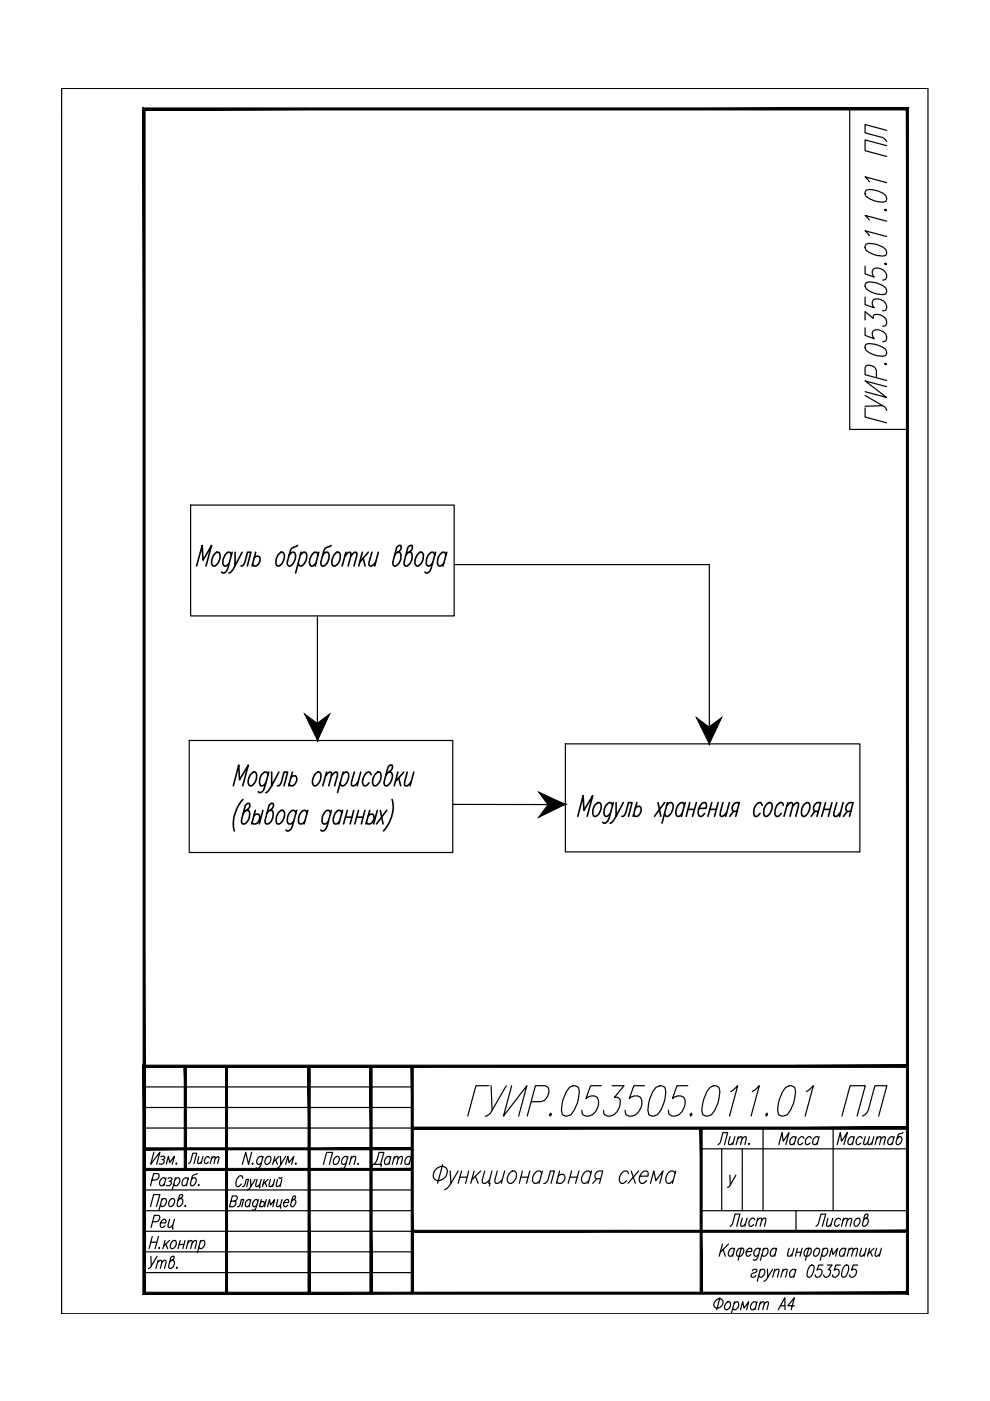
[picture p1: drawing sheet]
<svg xmlns="http://www.w3.org/2000/svg" width="210mm" height="297mm" viewBox="0 0 210 297" stroke-linecap="round" stroke-linejoin="round" font-family="sans-serif">
<defs><g id="words">
<text font-size="10.6" x="98.1" y="237.8">ГУИР.053505.011.01 ПЛ</text>
<text font-size="8.4" x="188.7" y="91" transform="rotate(-90 188.7 91)">ГУИР.053505.011.01 ПЛ</text>
<text font-size="6.6" x="77.6" y="248.7">Дата</text>
<text font-size="6.2" x="30.7" y="261.8">Рец</text>
<g font-size="5.7">
<text x="151" y="243.8">Лит.</text>
<text x="164" y="243.8">Масса</text>
<text x="176.4" y="243.8">Масштаб</text>
<text x="153.5" y="261.1">Лист</text>
<text x="171.8" y="261.1">Листов</text>
</g>
<text font-size="5.3" x="38.8" y="248">Лист</text>
</g></defs>
<g fill="none" stroke="#000" stroke-width=".25">
<path d="M13.1 18.7h183.7v259.8h-183.7zM31.9 255.8l.7-2.5h1.3l-.7 2.5M32.2 250.2h.8a.77 .77 0 0 0 .7-.6 .77 .77 0 0 0-.3-.8h-.8l-.7 2.6M32.6 244.3l-.7 2.5 2-2.5-.7 2.5M34.1 245.3l.3-.2 .5 .2a.49 .49 0 0 1-.6 .6M34.3 254.5l.4-.4h.3a1.05 1.05 0 0 1-.7 1.7l-.3-.4M34.4 254.1l-.7 2.6M34.6 245.9l.2 .2a.62 .62 0 0 1-.5 .7l-.6-.1M35.1 250l-.1-.2a.94 .94 0 0 0-1 .3 .94 .94 0 0 0-.1 1l.2 .3h.3l.4-.4M35.2 249.7l-.5 1.7M35.2 246.8l.5-1.7 .3 1.4 1-1.4-.5 1.7M35.6 249.8l.3-.1 .5 .1-.1 .5-.5 .1"/>
<path d="M36 254.5l.5-.4h.3a1.05 1.05 0 0 1-.8 1.7 .91 .91 0 0 1 0-1.3zM36.1 250.4a.52 .52 0 0 1 .2 .6 .52 .52 0 0 1-.5 .4l-.6-.1M37.1 250l.5-.3h.3a1.05 1.05 0 0 1-.8 1.7l-.2-.4M37.2 249.7l-.7 2.6M38.2 254.1h.3a1.02 1.02 0 0 1 .2 1.1 1.02 1.02 0 0 1-.9 .6l-.3-.5 .5-1.8 .4-.2 .3 .1a.95 .95 0 0 1-.7 .8l-.3 .3M39.9 250l-.2-.2a.93 .93 0 0 0-1 .4 .93 .93 0 0 0 0 1.1l.4 .1 .5-.4M39.9 249.7l-.4 1.7M41.9 248.8l-.8 .3-.3 .4-.4 1.4 .2 .5a1.05 1.05 0 0 0 .7-1.7h-.3l-.4 .3M42 251.3l.1-.2v.3zM49 254.7h.9a.78 .78 0 0 1-.5 1.1h-.7l.6-2.2h.7l.3 .2-.2 .7-.4 .2M50.4 255.8l.3-.1 .2-.3 .3-1.1h.5l-.4 1.5M51.4 251.6l.4-.2 .4-1.4h.5l-.4 1.6"/>
<path d="M51.5 249.8v-.2a.6 .6 0 0 0-.7-.3 .6 .6 0 0 0-.5 .5l-.3 .9v.5l.3 .4a.94 .94 0 0 0 .9-.6M53.1 250l.1 1.6 .9-1.6M53.1 254.7l-.2-.4a.93 .93 0 0 0-.8 .6 .93 .93 0 0 0 .1 .9h.3l.4-.3M53.2 251.6l-.5 .6-.3 .1M53.2 254.3l-.4 1.5M53.4 244.3l-.7 2.6-.6-2.6-.7 2.6M53.5 246.7l.1-.1-.1 .3zM54.5 250l-.3 1.4 .4 .2 .5-.5M54.7 254.7l-.3-.4a.93 .93 0 0 0-.6 1.5h.2l.4-.3M54.8 254.3l-.7 2.1a.42 .42 0 0 1-.6 .1M55.2 255l.3-.3a.5 .5 0 0 1 .6 .4 .5 .5 0 0 1-.3 .6l-.6 .1-.1-.2M55.4 250l-.4 1.6h.1v.3"/>
<path d="M55.4 254.3l-.4 1.5M55.7 245.5l-.1-.2a.96 .96 0 0 0-1.1 .4 .96 .96 0 0 0 .2 1.2h.3l.4-.4M55.8 245.2l-.5 1.9a.8 .8 0 0 1-.8 .6l-.2-.1M56 250l-.3 1.6M56.2 250.7l.3 .9M56.5 254.3l-.4 1.5M56.7 245.3l.5-.1a1.05 1.05 0 0 1-.8 1.7 1.08 1.08 0 0 1 .3-1.6zM56.7 255.8l.4-1.5 .2 1.2 .9-1.2-.3 1.5M56.8 250l-1.1 1.1M57.3 250l-.2 1.4 .3 .2 .5-.5M58.2 250l-.4 1.6M58.3 245.2l-.5 1.7"/>
<path d="M58.4 245.9l.4 1M58.9 250l-.3 1.4 .4 .2 .5-.5M58.9 254.3l-.3 1.4 .4 .1 .5-.4M59.2 249.6l.1 .2 .5-.2M59.2 245.2l-1.3 1.2M59.5 245.2v1.7l1.1-1.7M59.5 246.9a1.16 1.16 0 0 1-.8 .8M59.8 250l-.4 1.6M59.8 254.3l-.4 1.5h.1v.4M60.2 255h1v-.3l-.2-.4a.93 .93 0 0 0-.8 .6 .93 .93 0 0 0 .2 .9h.2l.4-.3M60.6 246.9l.4-1.7 .3 1.3 1-1.3-.5 1.7M62.2 254.3h.3a.93 .93 0 0 1-.7 1.5l-.2-.4 .4-1.6 .6-.2 .1 .3-.1 .2-.8 .6"/>
<path d="M62.6 246.7l.1-.1 .1 .1-.1 .2zM68.6 246.9l.6-2.6h1.3l-.7 2.6M70.9 245.6l.5-.4h.3a.96 .96 0 0 1 .1 1.1 .96 .96 0 0 1-1 .5 1.21 1.21 0 0 1 .1-1.2zM73.7 245.6l-.3-.4a1.05 1.05 0 0 0-.7 1.7l.5-.1 .2-.3M73.8 245.2l-.5 1.9a.78 .78 0 0 1-.8 .7l-.2-.2M74.4 245.7l.6-.5 .4 .1-.3 1.6M74.5 245.2l-.4 1.7M92.3 248.1a1.44 1.44 0 0 1 2.5 0 1.9 1.9 0 0 1-2.5 2l-.2-.2a1.57 1.57 0 0 1 .2-1.8zM93.8 247l-1 3.9M95.4 248.3l.2 2.6 1.5-2.6M95.6 250.9a2.1 2.1 0 0 1-1.3 1.3M97.5 249.6h1.5"/>
<path d="M97.9 248.3l-.8 2.6M99.4 248.3l-.7 2.6M100.5 248.3l-.7 2.6M100.8 249.4l.6 1.5M101.9 248.3l-1.9 1.8M102.8 248.3l-.5 1.8v.6l.2 .2h.4l.9-.8M104.3 248.3l-.7 2.6h.3l-.2 .5M105.4 248.3l-.5 1.8v.6l.2 .2h.5l.9-.8M107 248.3l-.7 2.6M108 248.8l.7-.5h.4a1.58 1.58 0 0 1 .3 1.6 1.58 1.58 0 0 1-1.4 1 1.33 1.33 0 0 1 0-2.1zM110.4 249.6h1.6M110.8 248.3l-.7 2.6"/>
<path d="M112.3 248.3l-.7 2.6M114.8 248.8l-.3-.5a1.6 1.6 0 0 0-1.4 .9 1.6 1.6 0 0 0 .2 1.7h.4l.8-.6M115 248.3l-.7 2.6M115.3 250.9l.6-.2 .3-.6 .5-1.8h.8l-.7 2.6M118.3 249.4a.76 .76 0 0 1 .9-.4 .76 .76 0 0 1 .6 .8 1.08 1.08 0 0 1-1.7 .9v-.2M118.6 248.3l-.6 2.6M120.8 249.6h1.6M121.2 248.3l-.7 2.6M122.8 248.3l-.8 2.6M125.3 248.8l-.5-.5a1.6 1.6 0 0 0-1.1 2.6h.4l.8-.6M125.4 248.3l-.7 2.6M126.5 249.9l-.8 1"/>
<path d="M127.3 249.9h-.8a.91 .91 0 0 1-.3-.9 .91 .91 0 0 1 .7-.7h.9l-.7 2.6M133.3 248.8l-.4-.5a1.6 1.6 0 0 0-1.4 .9 1.6 1.6 0 0 0 .2 1.7h.5l.7-.6M133.8 248.3l.9 2.6M135.4 248.3l-2.3 2.6M135.7 249.4h1.7a.7 .7 0 0 0 0-.8 .7 .7 0 0 0-.8-.3 1.88 1.88 0 0 0-.9 2.4l.3 .2h.4l.7-.6M137.9 250.9l.7-2.6 .5 2 1.5-2-.7 2.6M143.1 248.8l-.4-.5a1.6 1.6 0 0 0-1.1 2.6h.4l.7-.6M143.3 248.3l-.7 2.6M154.8 249.2v2M156 249.2l-1.3 2.3-.5 .2M32 266.3l.1 2.1M32.3 262.2l-.7 2.5"/>
<path d="M33.3 266.3l-1.4 2.4-.4 .2M33.4 267.7l.6-.5 .3 .1-.3 1.6M33.5 267.2l-.5 1.7M33.6 262.2l-.7 2.5M33.8 264.5l-.1 .2zM34.3 267.7l.6-.5 .3 .1-.3 1.6M35 263l-.5 1.7M35.2 263.8l.3 .9M35.9 263l-1.2 1.2M36.4 267.2h.3a1.09 1.09 0 0 1-.7 1.7l-.2-.5 .4-1.8 .4-.3 .3 .2a.78 .78 0 0 1-.7 .8l-.2 .3M36.6 263.1l.5-.1a1.05 1.05 0 0 1-.7 1.7 1.1 1.1 0 0 1 .2-1.6zM37.4 268.8l.1-.1v.2z"/>
<path d="M38.2 263l-.5 1.7M39.2 263l-.4 1.7M39.8 263.5l.6-.5 .4 .1-.4 1.6M39.9 263l-.4 1.7M40.8 263.5l.5-.5 .4 .1-.4 1.6M42.4 263.4l.3-.3 .5-.1a1.05 1.05 0 0 1-.8 1.7l-.3-.3M42.5 263l-.6 2.6M151.9 275.6a.81 .81 0 0 1 .9-.2 .81 .81 0 0 1 .5 .7 1.17 1.17 0 0 1-1.8 1 1.03 1.03 0 0 1 .4-1.5zM152.6 275.2l-.6 2.5M153.2 263.8l-.7 2.5M153.3 264.9l.5 1.4M154.1 276.1l.5-.1a1.02 1.02 0 0 1 .2 1.1 1.02 1.02 0 0 1-.9 .6 .99 .99 0 0 1 .2-1.6z"/>
<path d="M154.5 263.8l-1.8 1.7M155.6 276.4l.5-.4h.3a1.02 1.02 0 0 1 .1 1.1 1.02 1.02 0 0 1-.9 .6l-.3-.3M155.7 265l-.1-.3a.97 .97 0 0 0-1 .4 .97 .97 0 0 0-.1 1.1l.5 .1 .4-.3M155.7 276l-.6 2.5M155.8 264.7l-.5 1.6M156.4 265l.5-.3h.5a.99 .99 0 0 1 .1 1.2 .99 .99 0 0 1-1.2 .3 1.11 1.11 0 0 1 .1-1.2zM157 277.7l.5-1.7 .3 1.4 .9-1.4-.4 1.7M157.2 264.7l-.7 2.5M158.2 265.4h1.1a.48 .48 0 0 0-.1-.7 1.02 1.02 0 0 0-.9 .6 1.02 1.02 0 0 0 .1 1h.3l.5-.3M159.5 269.4a.65 .65 0 0 1 1-.2l-.2 .5-.9 .4-.2 .6a.66 .66 0 0 0 1.1-.3M160.4 276.4l-.3-.4a1.02 1.02 0 0 0-.9 .6 1.02 1.02 0 0 0 .2 1.1h.3l.4-.3M160.5 276l-.5 1.7"/>
<path d="M161.1 276.5l.6-.5 .3 .1-.3 1.6M161.1 265l-.1-.3a.96 .96 0 0 0-1.1 .5 .96 .96 0 0 0 .2 1.1h.3l.5-.3M161.1 269.4l.3-.2a.44 .44 0 0 1 .5-.1 .44 .44 0 0 1 .3 .3 1.13 1.13 0 0 1-1.1 1.4l-.2-.4M161.2 264.7l-.5 1.9a.8 .8 0 0 1-.8 .6l-.2-.1M161.2 276l-.4 1.7M161.2 269.1l-.6 2.5M161.8 265a.63 .63 0 0 1 .9-.3 1.12 1.12 0 0 1-.9 1.6l-.2-.3M161.9 264.7l-.7 2.5M162 276.5l.6-.5 .3 .1-.3 1.6M162.7 269.1l.1 1.7 1-1.7M162.8 270.8l-.3 .5-.5 .3M164.2 269.6l.5-.5 .5 .1-.4 1.6"/>
<path d="M164.3 269.1l-.5 1.7M164.6 265l-.1-.3a.97 .97 0 0 0-1.1 .4 .97 .97 0 0 0 0 1.1l.5 .1 .4-.3M164.7 264.7l-.5 1.6M165 277.7l1.4-2.5v2.5M165.5 276.8h.9M165.9 269.6l.6-.5 .4 .1-.3 1.6M166 269.1l-.4 1.7M167.3 264.7l-.3 1.5 .4 .1 .6-.5M168.3 264.7l-.4 1.6M168.4 276.8h-1.4l1.4-1.6-.6 2.5M168.7 269.4a.44 .44 0 0 0-.3-.3 .44 .44 0 0 0-.5 .1 1.03 1.03 0 0 0-.2 1.6l.5-.1 .2-.3M168.8 269.1l-.5 1.7"/>
<path d="M168.9 265.5h1M169.1 264.7l-.5 1.6M170.1 264.7l-.5 1.6M170.7 265l.5-.3h.5a.99 .99 0 0 1 .1 1.2 .99 .99 0 0 1-1.2 .3 1.11 1.11 0 0 1 .1-1.2zM171.5 264.7l-.7 2.5M171.8 268.3l.5-.1a1.08 1.08 0 0 1 .2 1.5l-.6 1-.5 .1a1.08 1.08 0 0 1-.1-1.5zM172.7 265a.63 .63 0 0 1 .9-.3 1.12 1.12 0 0 1-.9 1.6 .91 .91 0 0 1 0-1.3zM174.5 265a.63 .63 0 0 1 .9-.3 1.12 1.12 0 0 1-.9 1.6l-.3-.3M174.5 268.2h-.9l-.4 1.1a.65 .65 0 0 1 1.1 .1 1.03 1.03 0 0 1-1.4 1.3l-.1-.4M174.6 264.7l-.7 2.5M175.4 268.2h1l-.8 1 .5 .1a1.02 1.02 0 0 1-.2 1.1 1.02 1.02 0 0 1-1.1 .3l-.1-.4M175.9 266.3l.4-1.6 .3 1.3 1-1.3-.4 1.6"/>
<path d="M178.2 268.2h-1l-.3 1.1a.65 .65 0 0 1 1 .1 .92 .92 0 0 1-.3 1.1 .92 .92 0 0 1-1.1 0v-.2M179.1 268.3l.5-.1a1.15 1.15 0 0 1 .2 1.5l-.5 1-.5 .1a1.08 1.08 0 0 1-.2-1.5zM179.3 265l-.2-.3a.96 .96 0 0 0-1 .5 .96 .96 0 0 0 .2 1.1l.5-.1 .2-.2M179.4 264.7l-.5 1.6M179.9 265.1l.4-.4h.6l-.4 1.6M180.1 264.7l-.5 1.6M180.9 265.1l.4-.4h.5l-.3 1.6M181.8 268.2h-.9l-.4 1.1a.65 .65 0 0 1 1.1 .1 1.03 1.03 0 0 1-1.4 1.3v-.4M182.7 264.7l-.4 1.5 .4 .1 .6-.5M183.7 264.7l-.5 1.6M184.4 264.7l-.5 1.6M184.6 265.4l.3 .9"/>
<path d="M185.3 264.7l-1.2 1.1M185.9 264.7l-.4 1.5 .5 .1 .5-.5M186.9 264.7l-.5 1.6"/>
</g>
<path d="M30.3 22.9v251.5l.5-.4zM30.3 22.9l.5 .4v250.7zM30.3 22.9l.5 .4 161.8-.4zM30.8 23.3l161.8-.4-.4 .4zM192.2 23.3l.4 251.1v-251.5zM192.2 23.3l.4 251.1-.4-.4zM30.3 274.4h162.3l-.4-.4zM30.3 274.4l.5-.4h161.4z" fill="#000" stroke="#000" stroke-width=".21"/>
<!-- layer: 0 -->
<g fill="#000" stroke="#000" stroke-width=".21">
<path d="M39.1 226l.4 21.9v-21.9zM39.1 226l.4 21.9h-.4z"/>
<path d="M47.8 226l.4 48.2v-48.2zM47.8 226l.4 48.2h-.4z"/>
<path d="M78.4 226l.5 48.2v-48.2zM78.4 226l.5 48.2h-.5z"/>
<path d="M30.8 226.3h161.6v-.5zM30.3 225.8h162.1l-161.6 .5zM30.3 225.8l.5 48.4v-47.9zM30.3 225.8l.5 48.4h-.5z"/>
<path d="M87.4 239.4h105v-.4zM87.4 239h105l-105 .4z"/>
<path d="M30.6 248.1h56.8v-.4zM30.6 247.7h56.8l-56.8 .4z"/>
<path d="M30.6 243.8h56.8v-.4zM30.6 243.4h56.8l-56.8 .4z"/>
<path d="M65.3 226v48.2h.5zM65.3 226h.5v48.2z"/>
<path d="M87.2 226v48.2h.4zM87.2 226h.4v48.2z"/>
<path d="M148.4 239.2v35h.5zM148.4 239.2h.5v35z"/>
<path d="M87.4 261.3h105v-.5zM87.4 260.8h105l-105 .5z"/>
</g>
<g fill="none" stroke="#000" stroke-width=".25">
<path d="M40.4 107.1h55.9v23.5h-55.9zM96.3 119.7h54.1v38M67.3 130.6v26.4M40.1 157h55.9v23.7h-55.9zM119.9 157.7h62.4v22.9h-62.4zM96 170.5l23.2 .1M30.6 230.4h56.8M30.6 234.8h56.8M30.6 239.2h56.8M161.8 239.2v17.5M176.6 239.2v17.5M30.6 256.7h56.8"/>
<path d="M30.6 252.3h56.8M148.7 256.7h43.7M148.7 243.6h43.7M153 243.6v13.1M157.4 243.6v13.1M168.8 256.7v4.4M30.6 265.4h56.8M30.6 261.1h56.8M30.6 269.8h56.8"/>
</g>
<path d="M30.6 36.2v7" fill="none" stroke="#000" stroke-width=".21"/>
<!-- layer: Sensor -->
<path d="M180.2 23.1v67.9h12.2" fill="none" stroke="#000" stroke-width=".25"/>
<g fill="none" stroke="#000" stroke-width=".34">
<path d="M45.7 117.3l.3-.2h.3a2.11 2.11 0 0 1-.7 2.9h-.4a2.1 2.1 0 0 1 .5-2.7zM49.1 117.7l-.4-.6a1.56 1.56 0 0 0-1.4 1.7l-.1 .6 .4 .6h.3l.7-.6M49.2 117.1l-1.2 4-.5 .4h-.3l-.2-.2M49.9 117.1l-.1 2.9 1.5-2.9M53.9 118.3a.72 .72 0 0 1 1.2-.2 1.38 1.38 0 0 1-1.3 1.9l-.3-.4M54.2 117.1l-.7 2.9M59.3 117.3l.3-.2h.4a2.08 2.08 0 0 1-.8 2.9h-.4a2.1 2.1 0 0 1 .5-2.7zM63.1 115.6l-1 .5-.5 .6-.7 2.5v.4l.3 .4a1.56 1.56 0 0 0 1.4-1.7 1.38 1.38 0 0 0-.3-1.2h-.3l-.7 .6M63.7 117.7l.6-.6h.4a2.11 2.11 0 0 1-.7 2.9h-.4l-.4-.6M63.8 117.1l-1.1 4.4M67.4 117.7l-.3-.6a1.56 1.56 0 0 0-1.5 1.7v.6l.3 .6h.4l.7-.6M67.6 117.1l-.8 2.9"/>
<path d="M70.2 115.6l-1 .5-.5 .6-.7 2.5 .1 .6 .2 .2a1.56 1.56 0 0 0 1.5-1.7 1.38 1.38 0 0 0-.3-1.2h-.4l-.7 .6M71.1 117.3l.3-.2h.4a2.11 2.11 0 0 1-.7 2.9h-.4a2.1 2.1 0 0 1 .4-2.7zM73.1 117.9l.9-.8 .4 .2-.6 2.7M73.3 117.1l-.8 2.9M74.4 117.9l.8-.8 .5 .2-.7 2.7M76.8 117.1l-.7 2.9M77 118.3l.4 1.7M78.1 117.1l-1.8 2.1M78.9 117.1l-.7 2.7 .2 .2h.4l.9-.8M80.2 117.1l-.8 2.9M84.4 117.1h.3a2.11 2.11 0 0 1-.8 2.9h-.3l-.2-.2-.1-.6 .8-3.1 .5-.5h.4v.3a1.38 1.38 0 0 1-1 1.4l-.3 .4M86.7 117.1h.4a2.18 2.18 0 0 1-.8 2.9h-.4l-.1-.2-.1-.6 .8-3.1 .5-.5h.4v.3a1.38 1.38 0 0 1-1 1.4l-.4 .4"/>
<path d="M88.8 117.3l.3-.2h.4a2.18 2.18 0 0 1-.8 2.9h-.4a2.06 2.06 0 0 1 .5-2.7zM92.2 117.7a.59 .59 0 0 0-.4-.5 .59 .59 0 0 0-.6 .1 2.19 2.19 0 0 0-.5 2.7h.3l.7-.6M92.4 117.1l-1.2 4-.5 .4h-.4l-.2-.2M94.6 117.7l-.4-.6a1.56 1.56 0 0 0-1.4 1.7 1.1 1.1 0 0 0 .3 1.2h.3l.7-.6M94.7 117.1l-.8 2.9M41.7 120l1.2-4.4 .1 3.2 1.9-3.2-1.2 4.4M49.8 120a1.97 1.97 0 0 1-1.3 1.5M51.1 120l.5-.2 .3-.6 .6-2.1h.7l-.8 2.9M49.5 166.6l1.1-4.4 .2 3.1 1.8-3.1-1.1 4.4M51.5 169.5a7.5 7.5 0 0 0-1.8 6.7M52.3 171.8h.3a2.14 2.14 0 0 1-.8 2.9h-.3l-.2-.2-.1-.6 .8-3.1 .5-.5h.4v.2a1.38 1.38 0 0 1-1 1.5l-.3 .4M53.1 164.3l.6-.6h.4a2.19 2.19 0 0 1-.8 2.9h-.4a1.41 1.41 0 0 1-.1-1.7z"/>
<path d="M53.8 173a.72 .72 0 0 1 1.2-.2 1.38 1.38 0 0 1-1.3 1.9l-.2-.4M54.1 171.8l-.7 2.9M55.7 171.8l-.7 2.9M56.8 164.3a.59 .59 0 0 0-.3-.5 .59 .59 0 0 0-.7 .1 2.18 2.18 0 0 0-.5 2.7h.4l.7-.6M57 163.7l-1.2 3.9-.5 .4h-.4l-.1-.2M57.3 171.8h.3a2.14 2.14 0 0 1-.8 2.9h-.3l-.2-.2-.1-.6 .9-3.1 .4-.5h.4l.1 .2a1.52 1.52 0 0 1-1 1.5l-.4 .4M57.6 163.7v2.9l1.5-2.9M57.6 166.6a1.99 1.99 0 0 1-1.3 1.4M58.8 166.6l.6-.2 .8-2.7h.8l-.8 2.9M59.3 172l.7-.2a2.03 2.03 0 0 1-.8 2.9h-.4a2.19 2.19 0 0 1 .5-2.7zM61.7 164.9a.7 .7 0 0 1 1.2-.2 1.66 1.66 0 0 1-.8 1.9h-.5l-.3-.4M62 163.7l-.8 2.9"/>
<path d="M62.7 172.4l-.3-.6a1.9 1.9 0 0 0-1.4 2.7l.6 .2 .7-.6M62.9 171.8l-.9 3.3a1.19 1.19 0 0 1-1.2 1.1l-.2-.2M65.1 172.4l-.3-.6a1.9 1.9 0 0 0-1.5 2.5l.3 .4h.4l.6-.6M65.3 171.8l-.8 2.9M67 163.9l.7-.2a2.11 2.11 0 0 1-.7 2.9h-.4a2.09 2.09 0 0 1 .4-2.7zM69 164.5l.9-.8h.2l.2 .2-.6 2.7M69.2 163.7l-.8 2.9M70.1 172.4l-.3-.6a1.9 1.9 0 0 0-1.4 2.7l.6 .2 .6-.6M70.3 164.5l.8-.8 .5 .2-.7 2.7M70.3 171.8l-1.2 4-.5 .4h-.4l-.2-.2M72.5 172.4l-.4-.6a1.27 1.27 0 0 0-1.3 1.2 1.32 1.32 0 0 0 .2 1.7l.7-.2 .3-.4M72.6 164.3l.6-.6h.4a2.11 2.11 0 0 1-.8 2.9h-.3l-.4-.6"/>
<path d="M72.6 171.8l-.8 2.9M72.8 163.7l-1.2 4.3M73.2 173.3h1.4M73.6 171.8l-.8 2.9M75 171.8l-.8 2.9M75.1 163.7l-.6 2.7 .2 .2h.4l.8-.8M75.6 173.3h1.4M76 171.8l-.8 2.9M76.5 163.7l-.8 2.9M77.4 171.8l-.8 2.9M78 173a.7 .7 0 0 1 1.2-.2 1.38 1.38 0 0 1-1.2 1.9l-.3-.4M78.4 171.8l-.8 2.9"/>
<path d="M78.7 164.3l-.4-.6a1.92 1.92 0 0 0-1.3 2.7l.2 .2h.4l.7-.6M79.4 164.3l.7-.6h.4a2.19 2.19 0 0 1-.8 2.9h-.4a1.41 1.41 0 0 1-.2-1.7zM80 171.8l-.8 2.9M80.6 171.8l.6 2.9M82 171.8l-2.2 2.9M82.5 163.7h.4a2.09 2.09 0 0 1-.8 2.9h-.4l-.2-.2-.1-.6 .9-3.2 .4-.4h.4l.1 .2a1.63 1.63 0 0 1-1 1.5l-.4 .4M83.1 169.5a7.3 7.3 0 0 1-1.8 6.7M84.4 163.7l-.8 2.9M84.5 164.9l.4 1.7M85.6 163.7l-1.8 2.1M86.3 163.7l-.5 2.7 .2 .2h.3l.9-.8M87.7 163.7l-.8 2.9"/>
<path d="M122.5 173.1l1.1-4.4 .2 3.1 1.9-3.1-1.2 4.4M126.1 170.8l.7-.6h.4a2.09 2.09 0 0 1-.8 2.9h-.4a1.85 1.85 0 0 1 .1-2.3zM129.9 170.8a.59 .59 0 0 0-.4-.6 .59 .59 0 0 0-.7 .2 2.09 2.09 0 0 0-.4 2.7h.3l.7-.6M130 170.2l-.9 3.3a1.19 1.19 0 0 1-1.1 1l-.2-.2M130.6 170.2v2.9l1.6-2.9M130.6 173.1a1.99 1.99 0 0 1-1.2 1.4M131.9 173.1l.5-.2 .9-2.7h.7l-.7 2.9M134.7 171.4a.7 .7 0 0 1 1.2-.2 1.66 1.66 0 0 1-.8 1.9h-.5l-.2-.4M135 170.2l-.8 2.9M139.5 170.2l.6 2.9M140.9 170.2l-2.1 2.9M141.3 170.8l.7-.6h.4a2.09 2.09 0 0 1-.8 2.9h-.3l-.4-.6"/>
<path d="M141.5 170.2l-1.1 4.3M145.1 170.8l-.3-.6a1.56 1.56 0 0 0-1.5 1.6 1.38 1.38 0 0 0 .3 1.3h.4l.6-.6M145.3 170.2l-.8 2.9M145.9 171.6h1.4M146.2 170.2l-.7 2.9M147.6 170.2l-.8 2.9M148.2 171.4h1.5a.98 .98 0 0 0-.2-1.2 1.56 1.56 0 0 0-1.4 1.6l-.1 .7 .4 .6h.3l.7-.6M150.5 171.6h1.4M150.9 170.2l-.8 2.9M152.3 170.2l-.8 2.9M153.3 170.2l-.6 2.7 .2 .2h.3l.9-.9M154.6 170.2l-.7 2.9"/>
<path d="M155.5 172l-.8 1.1M156.3 172h-.8a1.14 1.14 0 0 1 .5-1.8h.7l-.7 2.9M161.6 170.8l-.3-.6a1.9 1.9 0 0 0-1.4 2.7l.2 .2h.4l.6-.6M162.3 170.8l.7-.6h.4a2.09 2.09 0 0 1-.8 2.9h-.4a1.74 1.74 0 0 1 .1-2.3zM166.1 170.8l-.3-.6a1.56 1.56 0 0 0-1.5 1.6v.7l.3 .6h.4l.6-.6M166.8 171l.8-.8 .5 .2-.6 2.7M167 170.2l-.8 2.9M168 171l.9-.8h.2l.2 .2-.6 2.7M170.7 170.4l.3-.2h.4a2.09 2.09 0 0 1-.8 2.9h-.3a2.09 2.09 0 0 1 .4-2.7zM172.7 172l-.7 1.1M173.5 172h-.8a1.2 1.2 0 0 1 .6-1.8h.7l-.8 2.9M174.6 171.6h1.4"/>
<path d="M175 170.2l-.8 2.9M176.4 170.2l-.8 2.9M177.4 170.2l-.6 2.7 .2 .2h.4l.8-.9M178.8 170.2l-.8 2.9M179.6 172l-.8 1.1M180.4 172h-.8a1.14 1.14 0 0 1 .6-1.8h.7l-.8 2.9"/>
</g>
<g fill="#000" stroke="#000" stroke-width=".21">
<path d="M64.6 151.4l2.7 2h-1.7zM67.3 153.4l2.6-2-.9 2zM147.6 152.1l2.7 2h-1.7zM150.3 154.1l2.7-2-.9 2z"/>
<path d="M65.6 153.4h1.7v3.6zM67.3 153.4v3.6l1.7-3.6z"/>
<path d="M148.6 154.1h1.7l.1 3.6zM150.3 154.1l.1 3.6 1.7-3.6z"/>
<path d="M114.2 167.9l5.7 2.6h-3.8zM116.1 170.5h3.8z"/>
<path d="M116.2 170.6l3.7-.1zM116.2 170.6l-2 2.7 5.5-2.7z"/>
</g>
<use href="#words"/>
</svg>
